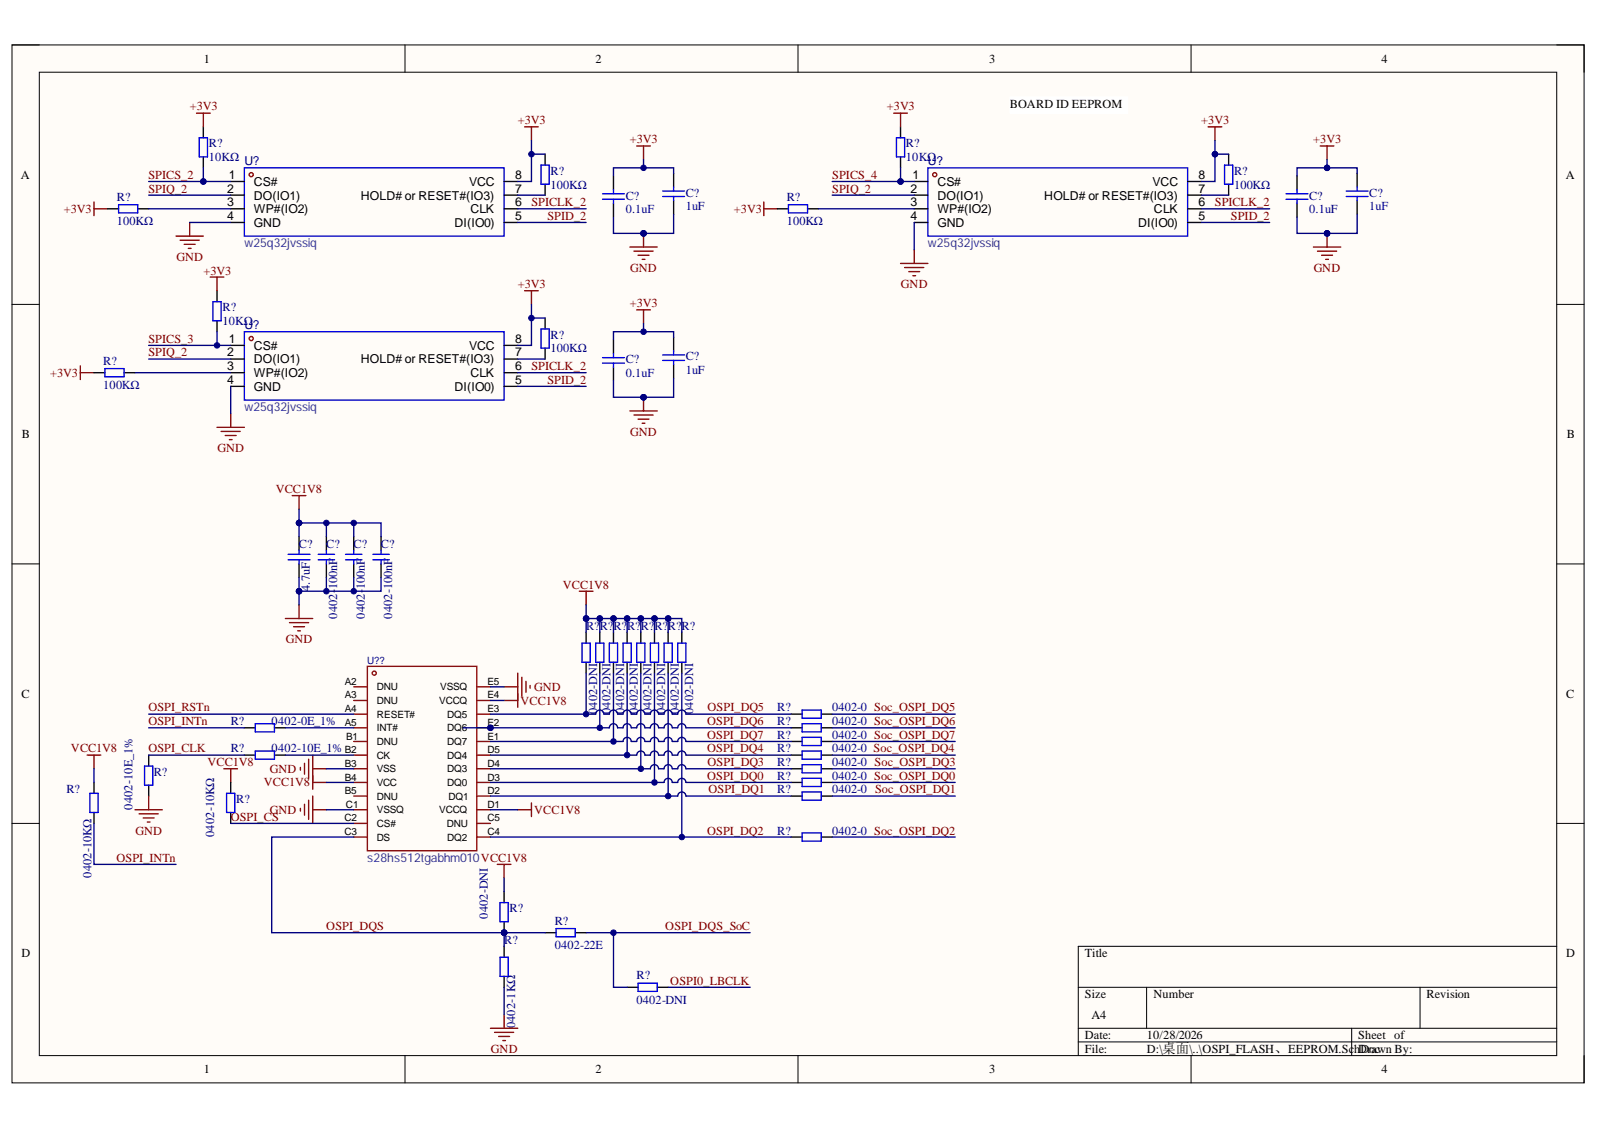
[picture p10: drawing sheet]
<svg xmlns="http://www.w3.org/2000/svg" width="297mm" height="210mm" viewBox="0 0 297 210" stroke-linecap="round" stroke-linejoin="round" font-family="sans-serif">
<defs><g id="words">
<g font-size="2.3">
<text x="37.9" y="11.7">1</text>
<text x="110.7" y="11.7">2</text>
<text x="183.9" y="11.7">3</text>
<text x="256.8" y="11.7">4</text>
<text x="187.7" y="20">BOARD ID EEPROM</text>
<text x="3.9" y="33.3">A</text>
<text x="42.2" y="35.8">2</text>
<text x="42.5" y="33.3">1</text>
<text x="47.2" y="34.6">CS#</text>
<text x="87.2" y="34.6">VCC</text>
<text x="95.7" y="35.8">7</text>
<text x="95.7" y="33.3">8</text>
<text x="169.2" y="35.8">2</text>
<text x="169.6" y="33.3">1</text>
<text x="174.2" y="34.6">CS#</text>
<text x="214.2" y="34.6">VCC</text>
<text x="222.8" y="35.8">7</text>
<text x="222.8" y="33.3">8</text>
<text x="291" y="33.3">A</text>
<text x="42.2" y="38.4">3</text>
<text x="42.2" y="40.9">4</text>
<text x="47.2" y="37.1">DO(IO1)</text>
<text x="47.2" y="39.6">WP#(IO2)</text>
<text x="67.1" y="37.1">HOLD# or RESET#(IO3)</text>
<text x="87.5" y="39.6">CLK</text>
<text x="95.7" y="40.9">5</text>
<text x="95.7" y="38.4">6</text>
<text x="169.2" y="38.4">3</text>
<text x="169.2" y="40.9">4</text>
<text x="174.2" y="37.1">DO(IO1)</text>
<text x="174.2" y="39.6">WP#(IO2)</text>
<text x="194.1" y="37.1">HOLD# or RESET#(IO3)</text>
<text x="214.5" y="39.6">CLK</text>
<text x="222.8" y="40.9">5</text>
<text x="222.8" y="38.4">6</text>
<text x="47.2" y="42.2">GND</text>
<text x="84.5" y="42.2">DI(IO0)</text>
<text x="174.2" y="42.2">GND</text>
<text x="211.5" y="42.2">DI(IO0)</text>
<text x="42.5" y="63.7">1</text>
<text x="47.2" y="65">CS#</text>
<text x="87.2" y="65">VCC</text>
<text x="95.7" y="63.7">8</text>
<text x="42.2" y="66.3">2</text>
<text x="42.2" y="68.8">3</text>
<text x="42.2" y="71.3">4</text>
<text x="47.2" y="67.5">DO(IO1)</text>
<text x="47.2" y="70.1">WP#(IO2)</text>
<text x="67.1" y="67.5">HOLD# or RESET#(IO3)</text>
<text x="87.5" y="70.1">CLK</text>
<text x="95.7" y="71.3">5</text>
<text x="95.7" y="68.8">6</text>
<text x="95.7" y="66.3">7</text>
<text x="47.2" y="72.6">GND</text>
<text x="84.5" y="72.6">DI(IO0)</text>
<text x="4.1" y="81.5">B</text>
<text x="291.2" y="81.5">B</text>
<text x="4" y="129.7">C</text>
<text x="291.1" y="129.7">C</text>
<text x="4" y="178">D</text>
<text x="201.6" y="178">Title</text>
<text x="291.1" y="178">D</text>
<text x="201.6" y="185.6">Size</text>
<text x="214.4" y="185.6">Number</text>
<text x="265.2" y="185.6">Revision</text>
<text x="202.9" y="189.4">A4</text>
<text x="201.6" y="193.2">Date:</text>
<text x="201.6" y="195.8">File:</text>
<text x="213.1" y="193.2">10/28/2026</text>
<text x="213.1" y="195.8">D:\桌面\..\OSPI_FLASH、EEPROM.SchDrawn By:</text>
<text x="252.5" y="193.2">Sheet of</text>
<text x="252.9" y="195.8">Doc</text>
<text x="37.9" y="199.6">1</text>
<text x="110.7" y="199.6">2</text>
<text x="183.9" y="199.6">3</text>
<text x="256.8" y="199.6">4</text>
</g>
<g font-size="2.3" fill="#800000">
<text x="35.3" y="20.5">+3V3</text>
<text x="96.3" y="23.1">+3V3</text>
<text x="164.9" y="20.5">+3V3</text>
<text x="223.3" y="23.1">+3V3</text>
<text x="117.1" y="26.6">+3V3</text>
<text x="244.1" y="26.6">+3V3</text>
<text x="27.6" y="33.3">SPICS_2</text>
<text x="27.6" y="35.8">SPIQ_2</text>
<text x="154.7" y="33.3">SPICS_4</text>
<text x="154.7" y="35.8">SPIQ_2</text>
<text x="11.8" y="39.6">+3V3</text>
<text x="98.8" y="38.4">SPICLK_2</text>
<text x="101.8" y="40.9">SPID_2</text>
<text x="136.4" y="39.6">+3V3</text>
<text x="225.8" y="38.4">SPICLK_2</text>
<text x="228.8" y="40.9">SPID_2</text>
<text x="32.8" y="48.5">GND</text>
<text x="37.8" y="51">+3V3</text>
<text x="96.3" y="53.6">+3V3</text>
<text x="117.1" y="50.5">GND</text>
<text x="167.5" y="53.6">GND</text>
<text x="244.2" y="50.5">GND</text>
<text x="117.1" y="57.1">+3V3</text>
<text x="27.6" y="63.7">SPICS_3</text>
<text x="9.3" y="70.1">+3V3</text>
<text x="27.6" y="66.3">SPIQ_2</text>
<text x="98.8" y="68.8">SPICLK_2</text>
<text x="101.8" y="71.3">SPID_2</text>
<text x="117.1" y="81">GND</text>
<text x="40.4" y="84">GND</text>
<text x="51.3" y="91.7">VCC1V8</text>
<text x="104.6" y="109.5">VCC1V8</text>
<text x="53.1" y="119.6">GND</text>
<text x="96.8" y="131">VCC1V8</text>
<text x="99.3" y="128.5">GND</text>
<text x="27.6" y="134.8">OSPI_INTn</text>
<text x="27.6" y="132.3">OSPI_RSTn</text>
<text x="131.4" y="134.8">OSPI_DQ6</text>
<text x="131.4" y="137.3">OSPI_DQ7</text>
<text x="131.5" y="132.3">OSPI_DQ5</text>
<text x="13.2" y="139.9">VCC1V8</text>
<text x="27.6" y="139.9">OSPI_CLK</text>
<text x="38.6" y="142.4">VCC1V8</text>
<text x="50.2" y="143.7">GND</text>
<text x="131.4" y="139.9">OSPI_DQ4</text>
<text x="131.5" y="142.4">OSPI_DQ3</text>
<text x="49.1" y="146.2">VCC1V8</text>
<text x="131.4" y="145">OSPI_DQ0</text>
<text x="131.7" y="147.5">OSPI_DQ1</text>
<text x="25.2" y="155.2">GND</text>
<text x="42.9" y="152.6">OSPI_CS</text>
<text x="50.2" y="151.4">GND</text>
<text x="99.3" y="151.4">VCC1V8</text>
<text x="131.4" y="155.2">OSPI_DQ2</text>
<text x="21.7" y="160.3">OSPI_INTn</text>
<text x="60.6" y="172.9">OSPI_DQS</text>
<text x="123.7" y="172.9">OSPI_DQS_SoC</text>
<text x="124.6" y="183.1">OSPI0_LBCLK</text>
<text x="91.3" y="195.8">GND</text>
</g>
<g font-size="2.3" fill="#000080">
<text x="38.8" y="27.4">R?</text>
<text x="168.4" y="27.4">R?</text>
<text x="38.8" y="30">10KΩ</text>
<text x="45.4" y="30.8">U?</text>
<text x="102.3" y="32.5">R?</text>
<text x="102.3" y="35.1">100KΩ</text>
<text x="168.4" y="30">10KΩ</text>
<text x="172.5" y="30.8">U?</text>
<text x="229.4" y="32.5">R?</text>
<text x="229.4" y="35.1">100KΩ</text>
<text x="21.7" y="37.4">R?</text>
<text x="21.7" y="41.9">100KΩ</text>
<text x="116.3" y="37.1">C?</text>
<text x="116.3" y="39.6">0.1uF</text>
<text x="127.5" y="36.6">C?</text>
<text x="127.5" y="39.1">1uF</text>
<text x="146.2" y="37.4">R?</text>
<text x="146.2" y="41.9">100KΩ</text>
<text x="243.3" y="37.1">C?</text>
<text x="243.3" y="39.6">0.1uF</text>
<text x="254.5" y="36.6">C?</text>
<text x="254.5" y="39.1">1uF</text>
<text x="41.4" y="57.9">R?</text>
<text x="41.4" y="60.4">10KΩ</text>
<text x="45.4" y="61.2">U?</text>
<text x="102.3" y="63">R?</text>
<text x="102.3" y="65.5">100KΩ</text>
<text x="19.2" y="67.8">R?</text>
<text x="116.3" y="67.5">C?</text>
<text x="116.3" y="70.1">0.1uF</text>
<text x="127.5" y="67">C?</text>
<text x="127.5" y="69.6">1uF</text>
<text x="19.2" y="72.3">100KΩ</text>
<text x="55.6" y="101.8">C?</text>
<text x="60.6" y="101.8">C?</text>
<text x="65.7" y="101.8">C?</text>
<text x="70.8" y="101.8">C?</text>
<text x="57.6" y="109.9" transform="rotate(-90 57.6 109.9)">4.7uF</text>
<text x="62.7" y="109.5" transform="rotate(-90 62.7 109.5)">100nF</text>
<text x="67.8" y="109.5" transform="rotate(-90 67.8 109.5)">100nF</text>
<text x="62.7" y="115" transform="rotate(-90 62.7 115)">0402-</text>
<text x="67.8" y="115" transform="rotate(-90 67.8 115)">0402-</text>
<text x="72.9" y="115" transform="rotate(-90 72.9 115)">0402-100nF</text>
<text x="108.9" y="117.1">R?R?R?R?R?R?R?R?</text>
<text x="42.9" y="134.8">R?</text>
<text x="50.5" y="134.8">0402-0E_1%</text>
<text x="111" y="132.8" transform="rotate(-90 111 132.8)">0402-DNI</text>
<text x="113.5" y="132.8" transform="rotate(-90 113.5 132.8)">0402-DNI</text>
<text x="116" y="132.8" transform="rotate(-90 116 132.8)">0402-DNI</text>
<text x="118.6" y="132.8" transform="rotate(-90 118.6 132.8)">0402-DNI</text>
<text x="121.1" y="132.8" transform="rotate(-90 121.1 132.8)">0402-DNI</text>
<text x="123.7" y="132.8" transform="rotate(-90 123.7 132.8)">0402-DNI</text>
<text x="126.2" y="132.8" transform="rotate(-90 126.2 132.8)">0402-DNI</text>
<text x="128.8" y="132.8" transform="rotate(-90 128.8 132.8)">0402-DNI</text>
<text x="144.5" y="132.3">R?</text>
<text x="144.5" y="134.8">R?</text>
<text x="144.5" y="137.3">R?</text>
<text x="154.7" y="132.3">0402-0 Soc_OSPI_DQ5</text>
<text x="154.7" y="134.8">0402-0 Soc_OSPI_DQ6</text>
<text x="154.7" y="137.3">0402-0 Soc_OSPI_DQ7</text>
<text x="42.9" y="139.9">R?</text>
<text x="50.5" y="139.9">0402-10E_1%</text>
<text x="144.5" y="139.9">R?</text>
<text x="144.5" y="142.4">R?</text>
<text x="154.7" y="139.9">0402-0 Soc_OSPI_DQ4</text>
<text x="154.7" y="142.4">0402-0 Soc_OSPI_DQ3</text>
<text x="12.3" y="147.5">R?</text>
<text x="28.6" y="144.2">R?</text>
<text x="43.9" y="149.3">R?</text>
<text x="144.5" y="145">R?</text>
<text x="144.5" y="147.5">R?</text>
<text x="154.7" y="145">0402-0 Soc_OSPI_DQ0</text>
<text x="154.7" y="147.5">0402-0 Soc_OSPI_DQ1</text>
<text x="24.6" y="150.5" transform="rotate(-90 24.6 150.5)">0402-10E_1%</text>
<text x="39.8" y="155.6" transform="rotate(-90 39.8 155.6)">0402-10KΩ</text>
<text x="144.5" y="155.2">R?</text>
<text x="154.7" y="155.2">0402-0 Soc_OSPI_DQ2</text>
<text x="17" y="163.2" transform="rotate(-90 17 163.2)">0402-10KΩ</text>
<text x="90.7" y="170.8" transform="rotate(-90 90.7 170.8)">0402-DNI</text>
<text x="94.7" y="169.6">R?</text>
<text x="103.1" y="171.9">R?</text>
<text x="93.7" y="175.5">R?</text>
<text x="103.1" y="176.5">0402-22E</text>
<text x="118.3" y="182.1">R?</text>
<text x="95.7" y="191.2" transform="rotate(-90 95.7 191.2)">0402-1KΩ</text>
<text x="118.3" y="186.6">0402-DNI</text>
</g>
<g font-size="2.3" fill="#1c4587">
<text x="45.4" y="46">w25q32jvssiq</text>
<text x="172.5" y="46">w25q32jvssiq</text>
<text x="45.4" y="76.5">w25q32jvssiq</text>
<text x="68.3" y="160.3">s28hs512tgabhm010VCC1V8</text>
</g>
<text font-size="1.9" fill="#000080" x="68.3" y="123.5">U??</text>
<g font-size="1.9">
<text x="64.1" y="129.8">A3</text>
<text x="64.1" y="127.3">A2</text>
<text x="70" y="130.9">DNU</text>
<text x="70" y="128.3">DNU</text>
<text x="81.6" y="130.9">VCCQ</text>
<text x="81.8" y="128.3">VSSQ</text>
<text x="90.6" y="127.3">E5</text>
<text x="90.6" y="129.8">E4</text>
<text x="64.1" y="135">A5</text>
<text x="64.1" y="132.4">A4</text>
<text x="64.4" y="137.5">B1</text>
<text x="70" y="136">INT#</text>
<text x="70" y="133.5">RESET#</text>
<text x="83.1" y="133.5">DQ5</text>
<text x="83.1" y="136">DQ6</text>
<text x="90.6" y="132.4">E3</text>
<text x="90.6" y="135">E2</text>
<text x="90.6" y="137.5">E1</text>
<text x="64.1" y="142.6">B3</text>
<text x="64.1" y="140.1">B2</text>
<text x="70" y="143.6">VSS</text>
<text x="70" y="141.1">CK</text>
<text x="70" y="138.5">DNU</text>
<text x="83.1" y="138.5">DQ7</text>
<text x="83.1" y="141.1">DQ4</text>
<text x="83.1" y="143.6">DQ3</text>
<text x="90.6" y="140.1">D5</text>
<text x="90.6" y="142.6">D4</text>
<text x="64.1" y="147.7">B5</text>
<text x="64.1" y="145.1">B4</text>
<text x="70" y="148.7">DNU</text>
<text x="70" y="146.1">VCC</text>
<text x="83.1" y="146.1">DQ0</text>
<text x="83.4" y="148.7">DQ1</text>
<text x="90.6" y="145.1">D3</text>
<text x="90.6" y="147.7">D2</text>
<text x="64" y="155.3">C3</text>
<text x="64" y="152.7">C2</text>
<text x="64.3" y="150.2">C1</text>
<text x="70" y="153.7">CS#</text>
<text x="70" y="151.2">VSSQ</text>
<text x="81.6" y="151.2">VCCQ</text>
<text x="83.1" y="153.7">DNU</text>
<text x="90.6" y="150.2">D1</text>
<text x="90.6" y="152.7">C5</text>
<text x="90.6" y="155.3">C4</text>
<text x="70" y="156.3">DS</text>
<text x="83.1" y="156.3">DQ2</text>
</g>
</g></defs>
<path d="M2.2 8.4h292.3v192.9h-292.3z" fill-rule="evenodd" fill="#fffcf8"/>
<path d="M2.2 8.4h292.3v192.9h-292.3z" fill="none" stroke="#000" stroke-width=".19"/>
<path d="M7.3 13.4h282.1v182.9h-282.1z" fill-rule="evenodd" fill="#fffcf8"/>
<g fill="none" stroke="#000" stroke-width=".19">
<path d="M2.2 8.3h5.1M7.3 13.4h282.1v182.9h-282.1zM75.3 8.3v5.1M148.3 8.3v5.1M221.4 8.4v5M289.4 8.4h5.1v5M2.2 56.6h5.1M289.4 56.6h5.1M2.2 104.8h5.1M289.4 104.8h5.1M2.2 153.1h5.1M289.4 153.1h5.1"/>
<path d="M289.4 175.9h-89v20.4M75.3 196.3v5M148.3 196.3v5M200.4 183.6h89M200.4 191.2h89M200.4 193.7h89M213.1 183.6v7.6M221.4 196.3v5M251.3 191.2v5.1M264 183.6v7.6M294.5 196.3v5"/>
</g>
<path d="M22 38.1h3.6v1.5h-3.6zM45.4 31.2h48.3v12.7h-48.3zM123.2 35.5h4M123.2 36.5h4M125.2 34.8v.7M125.2 36.5v.8" fill="none" stroke="#00f" stroke-width=".25"/>
<circle cx="46.7" cy="32.5" r=".38" fill="none" stroke="#a00000" stroke-width=".25"/>
<path d="M20 38.8h2M25.6 38.8h2M42.9 33.7h2.5M42.9 36.3h2.5M42.9 38.8h2.5M93.7 33.7h2.5M93.7 36.3h2.5M93.7 38.8h2.5M125.2 32.2v2.6M125.2 37.3v2.5M42.9 41.4h2.5M93.7 41.4h2.5" fill="none" stroke="#000" stroke-width=".25"/>
<g fill="none" stroke="#800000" stroke-width=".25">
<path d="M17.5 37.6v2.5M17.5 38.8h2.5M118.4 27.1h2.5M119.6 27.1v2.6M32.7 43.9h5.1M33.5 44.7h3.5M34.2 45.4h2.1M35 46.2h.5M35.3 41.4v2.5M117.1 45.9h5.1M117.8 46.7h3.6M118.6 47.5h2"/>
<path d="M119.4 48.2h.5M119.6 43.4v2.5"/>
</g>
<circle cx="119.6" cy="43.4" r=".51" fill="#000080"/>
<circle cx="119.6" cy="43.4" r=".51" fill="none" stroke="#000080" stroke-width=".19"/>
<g fill="none" stroke="#000" stroke-width=".25">
<path d="M101.3 28.7v2M101.3 34.2v2.1M114 32.7v2.6M114 37.8v2.5M17.5 69.3h2M23.1 69.3h2M42.9 64.2h2.5M42.9 66.8h2.5M42.9 69.3h2.5M42.9 71.8h2.5M93.7 64.2h2.5M93.7 66.8h2.5"/>
<path d="M93.7 69.3h2.5M93.7 71.8h2.5M125.2 62.7v2.5M125.2 67.8v2.5"/>
</g>
<path d="M100.6 30.7h1.5v3.5h-1.5zM112 36h4.1M112 37h4.1M114 35.3v.7M114 37v.8M19.5 68.5h3.6v1.6h-3.6zM45.4 61.7h48.3v12.7h-48.3zM123.2 66h4M123.2 67h4M125.2 65.2v.8M125.2 67v.8" fill="none" stroke="#00f" stroke-width=".25"/>
<g fill="none" stroke="#800000" stroke-width=".25">
<path d="M97.5 23.6h2.6M98.8 23.6v2.5M118.4 57.6h2.5M119.6 57.6v2.6M14.9 68v2.6M14.9 69.3h2.6M40.3 79.4h5.1M42.9 76.9v2.5M117.1 76.4h5.1M117.8 77.2h3.6M118.6 77.9h2M119.4 78.7h.5"/>
<path d="M119.6 73.9v2.5M41.1 80.2h3.6M41.9 81h2M42.6 81.7h.5"/>
</g>
<circle cx="46.7" cy="62.9" r=".38" fill="none" stroke="#a00000" stroke-width=".25"/>
<circle cx="119.6" cy="73.9" r=".51" fill="#000080"/>
<circle cx="119.6" cy="73.9" r=".51" fill="none" stroke="#000080" stroke-width=".19"/>
<path d="M37.8 23.6v2M37.8 29.2v2M40.3 54.1v2M40.3 59.6v2.1M101.3 59.1v2.1M101.3 64.7v2.1M114 63.2v2.5M114 68.3v2.5" fill="none" stroke="#000" stroke-width=".25"/>
<path d="M37 25.6h1.6v3.6h-1.6zM39.6 56.1h1.5v3.5h-1.5zM100.6 61.2h1.5v3.5h-1.5zM112 66.5h4.1M112 67.5h4.1M114 65.7v.8M114 67.5v.8" fill="none" stroke="#00f" stroke-width=".25"/>
<path d="M36.5 21h2.6M37.8 21v2.6M39.1 51.5h2.5M40.3 51.5v2.6M97.5 54.1h2.6M98.8 54.1v2.5" fill="none" stroke="#800000" stroke-width=".25"/>
<circle cx="91.2" cy="135.3" r=".51" fill="#000080"/>
<circle cx="91.2" cy="135.3" r=".51" fill="none" stroke="#000080" stroke-width=".19"/>
<path d="M88.6 127.7h2.6M88.6 130.2h2.6M88.6 132.8h2.6M88.6 135.3h2.6" fill="none" stroke="#800" stroke-width=".25"/>
<circle cx="91.2" cy="135.3" r=".51" fill="#000080"/>
<circle cx="91.2" cy="135.3" r=".51" fill="none" stroke="#000080" stroke-width=".19"/>
<g fill="none" stroke="#800" stroke-width=".25">
<path d="M65.8 137.9h2.5M65.8 135.3h2.5M65.8 132.8h2.5M65.8 130.2h2.5M65.8 127.7h2.5M88.6 137.9h2.6M65.8 140.4h2.5M65.8 142.9h2.5M65.8 145.5h2.5M65.8 148h2.5M65.8 150.5h2.5M65.8 153.1h2.5"/>
<path d="M65.8 155.6h2.5M88.6 140.4h2.6M88.6 142.9h2.6M88.6 145.5h2.6M88.6 148h2.6M88.6 150.5h2.6M88.6 153.1h2.6M88.6 155.6h2.6"/>
</g>
<g fill="none" stroke="#a00000" stroke-width=".25">
<path d="M68.3 123.9h20.3v34.3h-20.3z"/>
<circle cx="69.6" cy="125.2" r=".38"/>
</g>
<g fill="none" stroke="#800000" stroke-width=".25">
<path d="M93.7 130.2h2.5M93.7 127.7h2.5M96.2 125.2v6.3M97 125.9v3.6M97.8 126.7v2M98.5 127.4v.5M16.2 140.4h2.5M17.5 140.4v2.5M25.1 150.5h5.1M25.9 151.3h3.5M26.6 152.1h2.1M27.4 152.8h.5"/>
<path d="M27.6 148v2.5M41.6 142.9h2.6M42.9 142.9v2.6M55.8 142.7v.5M55.8 150.3v.5M56.6 141.9v2M56.6 149.5v2.1M57.4 141.1v3.6M57.4 148.8v3.5M58.1 142.9h2.6M58.1 150.5h2.6M58.1 140.4v6.3"/>
<path d="M58.1 148v5.1M58.1 145.5h2.6M96.2 150.5h2.6M98.8 149.3v2.5"/>
</g>
<g fill="none" stroke="#000" stroke-width=".25">
<path d="M108.9 117.5v2.1M111.5 117.5v2.1M114 117.5v2.1M116.6 117.5v2.1M119.1 117.5v2.1M121.7 117.5v2.1M124.2 117.5v2.1M126.7 117.5v2.1M45.4 135.3h2.1M51 135.3h2M108.9 123.1v2.1M111.5 123.1v2.1"/>
<path d="M114 123.1v2.1M116.6 123.1v2.1M119.1 123.1v2.1M121.7 123.1v2.1M124.2 123.1v2.1M126.7 123.1v2.1M17.5 145.5v2M17.5 151.1v2M27.6 140.4v2M27.6 146v2M42.9 145.5v2M42.9 151.1v2"/>
<path d="M45.4 140.4h2.1M51 140.4h2"/>
</g>
<g fill="none" stroke="#00f" stroke-width=".25">
<path d="M108.2 119.6h1.5v3.5h-1.5zM110.7 119.6h1.6v3.5h-1.6zM113.3 119.6h1.5v3.5h-1.5zM115.8 119.6h1.5v3.5h-1.5zM118.4 119.6h1.5v3.5h-1.5zM120.9 119.6h1.5v3.5h-1.5zM123.4 119.6h1.6v3.5h-1.6zM126 119.6h1.5v3.5h-1.5zM47.5 139.6h3.5v1.5h-3.5zM47.5 134.6h3.5v1.5h-3.5zM16.7 147.5h1.5v3.6h-1.5zM26.9 142.4h1.5v3.6h-1.5z"/>
<path d="M42.1 147.5h1.5v3.6h-1.5z"/>
</g>
<circle cx="93.7" cy="173.4" r=".51" fill="#000080"/>
<circle cx="93.7" cy="173.4" r=".51" fill="none" stroke="#000080" stroke-width=".19"/>
<path d="M93.7 165.8v2M93.7 171.4v2" fill="none" stroke="#000" stroke-width=".25"/>
<circle cx="93.7" cy="173.4" r=".51" fill="#000080"/>
<circle cx="93.7" cy="173.4" r=".51" fill="none" stroke="#000080" stroke-width=".19"/>
<g fill="none" stroke="#00f" stroke-width=".25">
<path d="M53.6 103.1h4M53.6 104.1h4M55.6 102.3v.8M55.6 104.1v.7M59.1 103.1h3.1M59.1 104.1h3.1M60.7 102.3v.8M60.7 104.1v.7M64.2 103.1h3.1M64.2 104.1h3.1M65.8 102.3v.8M65.8 104.1v.7"/>
<path d="M69.3 103.1h3.1M69.3 104.1h3.1M70.8 102.3v.8M70.8 104.1v.7M149.1 132h3.6v1.5h-3.6zM149.1 134.6h3.6v1.5h-3.6zM149.1 137.1h3.6v1.5h-3.6zM149.1 139.6h3.6v1.5h-3.6zM149.1 142.2h3.6v1.5h-3.6zM149.1 144.7h3.6v1.5h-3.6zM149.1 147.2h3.6v1.6h-3.6zM149.1 154.9h3.6v1.5h-3.6z"/>
<path d="M92.9 167.8h1.6v3.6h-1.6zM92.9 178h1.6v3.5h-1.6zM103.4 172.6h3.5v1.6h-3.5zM118.6 182.8h3.6v1.5h-3.6z"/>
</g>
<g fill="none" stroke="#800000" stroke-width=".25">
<path d="M54.3 92.1h2.6M55.6 92.1v2.6M53 115h5.1M53.8 115.8h3.6M54.6 116.5h2M55.3 117.3h.5M55.6 112.5v2.5M107.7 109.9h2.5M108.9 109.9v2.6M92.4 160.7h2.6M93.7 160.7v2.5M91.2 191.2h5"/>
<path d="M91.9 191.9h3.6M92.7 192.7h2M93.5 193.5h.5M93.7 188.6v2.6"/>
</g>
<g fill="none" stroke="#000" stroke-width=".25">
<path d="M55.6 99.8v2.5M60.7 99.8v2.5M65.8 99.8v2.5M70.8 99.8v2.5M55.6 104.8v2.6M60.7 104.8v2.6M65.8 104.8v2.6M70.8 104.8v2.6M147.1 132.8h2M147.1 135.3h2M147.1 137.9h2M152.7 132.8h2"/>
<path d="M152.7 135.3h2M152.7 137.9h2M147.1 140.4h2M147.1 142.9h2M147.1 145.5h2M147.1 148h2M147.1 155.6h2M152.7 140.4h2M152.7 142.9h2M152.7 145.5h2M152.7 148h2M152.7 155.6h2"/>
<path d="M93.7 175.9v2.1M101.3 173.4h2.1M106.9 173.4h2.1M93.7 181.5v2.1M116.6 183.6h2M122.2 183.6h2"/>
</g>
<path d="M27.6 36.3h15.3M27.6 38.8h15.3M96.2 38.8h12.7M35.3 41.4h7.6M96.2 41.4h12.7M114 40.3v3.1h5.6" fill="none" stroke="#000080" stroke-width=".25"/>
<circle cx="119.6" cy="43.4" r=".51" fill="#000080"/>
<circle cx="119.6" cy="43.4" r=".51" fill="none" stroke="#000080" stroke-width=".19"/>
<path d="M125.2 39.8v3.6h-5.6" fill="none" stroke="#000080" stroke-width=".25"/>
<circle cx="119.6" cy="43.4" r=".51" fill="#000080"/>
<circle cx="119.6" cy="43.4" r=".51" fill="none" stroke="#000080" stroke-width=".19"/>
<path d="M119.6 29.7v1.5" fill="none" stroke="#000080" stroke-width=".25"/>
<circle cx="119.6" cy="31.2" r=".51" fill="#000080"/>
<circle cx="119.6" cy="31.2" r=".51" fill="none" stroke="#000080" stroke-width=".19"/>
<path d="M98.8 28.7h2.5" fill="none" stroke="#000080" stroke-width=".25"/>
<circle cx="98.8" cy="28.7" r=".51" fill="#000080"/>
<circle cx="98.8" cy="28.7" r=".51" fill="none" stroke="#000080" stroke-width=".19"/>
<path d="M96.2 36.3h5.1M25.1 69.3h17.8M27.6 66.8h15.3M42.9 71.8v5.1M96.2 69.3h12.7M96.2 71.8h12.7M114 70.8v3.1h5.6" fill="none" stroke="#000080" stroke-width=".25"/>
<circle cx="119.6" cy="73.9" r=".51" fill="#000080"/>
<circle cx="119.6" cy="73.9" r=".51" fill="none" stroke="#000080" stroke-width=".19"/>
<path d="M125.2 70.3v3.6h-5.6" fill="none" stroke="#000080" stroke-width=".25"/>
<circle cx="119.6" cy="73.9" r=".51" fill="#000080"/>
<circle cx="119.6" cy="73.9" r=".51" fill="none" stroke="#000080" stroke-width=".19"/>
<path d="M119.6 60.2v1.5" fill="none" stroke="#000080" stroke-width=".25"/>
<circle cx="119.6" cy="61.7" r=".51" fill="#000080"/>
<circle cx="119.6" cy="61.7" r=".51" fill="none" stroke="#000080" stroke-width=".19"/>
<path d="M98.8 59.1h2.5" fill="none" stroke="#000080" stroke-width=".25"/>
<circle cx="98.8" cy="59.1" r=".51" fill="#000080"/>
<circle cx="98.8" cy="59.1" r=".51" fill="none" stroke="#000080" stroke-width=".19"/>
<path d="M37.8 33.7h5.1M96.2 66.8h5.1" fill="none" stroke="#000080" stroke-width=".25"/>
<circle cx="37.8" cy="33.7" r=".51" fill="#000080"/>
<circle cx="37.8" cy="33.7" r=".51" fill="none" stroke="#000080" stroke-width=".19"/>
<path d="M40.3 61.7v2.5" fill="none" stroke="#000080" stroke-width=".25"/>
<circle cx="40.3" cy="64.2" r=".51" fill="#000080"/>
<circle cx="40.3" cy="64.2" r=".51" fill="none" stroke="#000080" stroke-width=".19"/>
<path d="M37.8 31.2v2.5h-10.2" fill="none" stroke="#000080" stroke-width=".25"/>
<circle cx="37.8" cy="33.7" r=".51" fill="#000080"/>
<circle cx="37.8" cy="33.7" r=".51" fill="none" stroke="#000080" stroke-width=".19"/>
<g fill="none" stroke="#000080" stroke-width=".25">
<path d="M27.6 135.3h17.8M27.6 132.8h38.2M53 135.3h12.8M91.2 130.2h2.5M91.2 127.7h2.5M108.9 125.2v7.6M17.5 153.1v7.6h15.2M17.5 142.9v2.6M27.6 140.4h17.8M42.9 153.1h22.9M53 140.4h12.8M60.7 145.5h5.1"/>
<path d="M60.7 150.5h5.1M60.7 142.9h5.1M91.2 150.5h5"/>
</g>
<circle cx="108.9" cy="132.8" r=".51" fill="#000080"/>
<circle cx="108.9" cy="132.8" r=".51" fill="none" stroke="#000080" stroke-width=".19"/>
<path d="M114 125.2v12.7" fill="none" stroke="#000080" stroke-width=".25"/>
<circle cx="114" cy="137.9" r=".51" fill="#000080"/>
<circle cx="114" cy="137.9" r=".51" fill="none" stroke="#000080" stroke-width=".19"/>
<path d="M116.6 125.2v15.2" fill="none" stroke="#000080" stroke-width=".25"/>
<circle cx="116.6" cy="140.4" r=".51" fill="#000080"/>
<circle cx="116.6" cy="140.4" r=".51" fill="none" stroke="#000080" stroke-width=".19"/>
<path d="M119.1 125.2v17.7" fill="none" stroke="#000080" stroke-width=".25"/>
<circle cx="119.1" cy="142.9" r=".51" fill="#000080"/>
<circle cx="119.1" cy="142.9" r=".51" fill="none" stroke="#000080" stroke-width=".19"/>
<path d="M121.7 125.2v20.3" fill="none" stroke="#000080" stroke-width=".25"/>
<circle cx="121.7" cy="145.5" r=".51" fill="#000080"/>
<circle cx="121.7" cy="145.5" r=".51" fill="none" stroke="#000080" stroke-width=".19"/>
<path d="M124.2 125.2v22.8" fill="none" stroke="#000080" stroke-width=".25"/>
<circle cx="124.2" cy="148" r=".51" fill="#000080"/>
<circle cx="124.2" cy="148" r=".51" fill="none" stroke="#000080" stroke-width=".19"/>
<path d="M126.7 125.2v30.4" fill="none" stroke="#000080" stroke-width=".25"/>
<circle cx="126.7" cy="155.6" r=".51" fill="#000080"/>
<circle cx="126.7" cy="155.6" r=".51" fill="none" stroke="#000080" stroke-width=".19"/>
<path d="M65.8 155.6h-15.3v17.8h43.2" fill="none" stroke="#000080" stroke-width=".25"/>
<circle cx="93.7" cy="173.4" r=".51" fill="#000080"/>
<circle cx="93.7" cy="173.4" r=".51" fill="none" stroke="#000080" stroke-width=".19"/>
<path d="M93.7 163.2v2.6M93.7 173.4h7.6" fill="none" stroke="#000080" stroke-width=".25"/>
<circle cx="93.7" cy="173.4" r=".51" fill="#000080"/>
<circle cx="93.7" cy="173.4" r=".51" fill="none" stroke="#000080" stroke-width=".19"/>
<path d="M93.7 173.4v2.5" fill="none" stroke="#000080" stroke-width=".25"/>
<circle cx="93.7" cy="173.4" r=".51" fill="#000080"/>
<circle cx="93.7" cy="173.4" r=".51" fill="none" stroke="#000080" stroke-width=".19"/>
<path d="M114 173.4v10.2h2.6M93.7 183.6v5" fill="none" stroke="#000080" stroke-width=".25"/>
<circle cx="114" cy="173.4" r=".51" fill="#000080"/>
<circle cx="114" cy="173.4" r=".51" fill="none" stroke="#000080" stroke-width=".19"/>
<path d="M111.5 125.2v10.1M154.7 132.8h22.9M154.7 135.3h22.9M124.2 183.6h15.2" fill="none" stroke="#000080" stroke-width=".25"/>
<circle cx="111.5" cy="135.3" r=".51" fill="#000080"/>
<circle cx="111.5" cy="135.3" r=".51" fill="none" stroke="#000080" stroke-width=".19"/>
<path d="M108.9 112.5v2.5M154.7 137.9h22.9M154.7 140.4h22.9M154.7 142.9h22.9M154.7 145.5h22.9M154.7 148h22.9M154.7 155.6h22.9" fill="none" stroke="#000080" stroke-width=".25"/>
<circle cx="108.9" cy="115" r=".51" fill="#000080"/>
<circle cx="108.9" cy="115" r=".51" fill="none" stroke="#000080" stroke-width=".19"/>
<path d="M108.9 115v2.5" fill="none" stroke="#000080" stroke-width=".25"/>
<circle cx="108.9" cy="115" r=".51" fill="#000080"/>
<circle cx="108.9" cy="115" r=".51" fill="none" stroke="#000080" stroke-width=".19"/>
<path d="M111.5 115v2.5" fill="none" stroke="#000080" stroke-width=".25"/>
<circle cx="111.5" cy="115" r=".51" fill="#000080"/>
<circle cx="111.5" cy="115" r=".51" fill="none" stroke="#000080" stroke-width=".19"/>
<path d="M114 115v2.5" fill="none" stroke="#000080" stroke-width=".25"/>
<circle cx="114" cy="115" r=".51" fill="#000080"/>
<circle cx="114" cy="115" r=".51" fill="none" stroke="#000080" stroke-width=".19"/>
<path d="M116.6 115v2.5" fill="none" stroke="#000080" stroke-width=".25"/>
<circle cx="116.6" cy="115" r=".51" fill="#000080"/>
<circle cx="116.6" cy="115" r=".51" fill="none" stroke="#000080" stroke-width=".19"/>
<path d="M119.1 115v2.5" fill="none" stroke="#000080" stroke-width=".25"/>
<circle cx="119.1" cy="115" r=".51" fill="#000080"/>
<circle cx="119.1" cy="115" r=".51" fill="none" stroke="#000080" stroke-width=".19"/>
<path d="M121.7 115v2.5" fill="none" stroke="#000080" stroke-width=".25"/>
<circle cx="121.7" cy="115" r=".51" fill="#000080"/>
<circle cx="121.7" cy="115" r=".51" fill="none" stroke="#000080" stroke-width=".19"/>
<path d="M124.2 115v2.5" fill="none" stroke="#000080" stroke-width=".25"/>
<circle cx="124.2" cy="115" r=".51" fill="#000080"/>
<circle cx="124.2" cy="115" r=".51" fill="none" stroke="#000080" stroke-width=".19"/>
<path d="M55.6 94.7v2.5" fill="none" stroke="#000080" stroke-width=".25"/>
<circle cx="55.6" cy="97.2" r=".51" fill="#000080"/>
<circle cx="55.6" cy="97.2" r=".51" fill="none" stroke="#000080" stroke-width=".19"/>
<path d="M55.6 109.9v2.6" fill="none" stroke="#000080" stroke-width=".25"/>
<circle cx="55.6" cy="109.9" r=".51" fill="#000080"/>
<circle cx="55.6" cy="109.9" r=".51" fill="none" stroke="#000080" stroke-width=".19"/>
<path d="M55.6 97.2v2.6" fill="none" stroke="#000080" stroke-width=".25"/>
<circle cx="55.6" cy="97.2" r=".51" fill="#000080"/>
<circle cx="55.6" cy="97.2" r=".51" fill="none" stroke="#000080" stroke-width=".19"/>
<path d="M60.7 97.2v2.6" fill="none" stroke="#000080" stroke-width=".25"/>
<circle cx="60.7" cy="97.2" r=".51" fill="#000080"/>
<circle cx="60.7" cy="97.2" r=".51" fill="none" stroke="#000080" stroke-width=".19"/>
<path d="M65.8 97.2v2.6" fill="none" stroke="#000080" stroke-width=".25"/>
<circle cx="65.8" cy="97.2" r=".51" fill="#000080"/>
<circle cx="65.8" cy="97.2" r=".51" fill="none" stroke="#000080" stroke-width=".19"/>
<path d="M55.6 107.4v2.5" fill="none" stroke="#000080" stroke-width=".25"/>
<circle cx="55.6" cy="109.9" r=".51" fill="#000080"/>
<circle cx="55.6" cy="109.9" r=".51" fill="none" stroke="#000080" stroke-width=".19"/>
<path d="M60.7 107.4v2.5" fill="none" stroke="#000080" stroke-width=".25"/>
<circle cx="60.7" cy="109.9" r=".51" fill="#000080"/>
<circle cx="60.7" cy="109.9" r=".51" fill="none" stroke="#000080" stroke-width=".19"/>
<path d="M65.8 107.4v2.5" fill="none" stroke="#000080" stroke-width=".25"/>
<circle cx="65.8" cy="109.9" r=".51" fill="#000080"/>
<circle cx="65.8" cy="109.9" r=".51" fill="none" stroke="#000080" stroke-width=".19"/>
<path d="M108.9 115h17.8v2.5" fill="none" stroke="#000080" stroke-width=".25"/>
<circle cx="124.2" cy="115" r=".51" fill="#000080"/>
<circle cx="124.2" cy="115" r=".51" fill="none" stroke="#000080" stroke-width=".19"/>
<circle cx="121.7" cy="115" r=".51" fill="#000080"/>
<circle cx="121.7" cy="115" r=".51" fill="none" stroke="#000080" stroke-width=".19"/>
<circle cx="119.1" cy="115" r=".51" fill="#000080"/>
<circle cx="119.1" cy="115" r=".51" fill="none" stroke="#000080" stroke-width=".19"/>
<circle cx="116.6" cy="115" r=".51" fill="#000080"/>
<circle cx="116.6" cy="115" r=".51" fill="none" stroke="#000080" stroke-width=".19"/>
<circle cx="114" cy="115" r=".51" fill="#000080"/>
<circle cx="114" cy="115" r=".51" fill="none" stroke="#000080" stroke-width=".19"/>
<circle cx="111.5" cy="115" r=".51" fill="#000080"/>
<circle cx="111.5" cy="115" r=".51" fill="none" stroke="#000080" stroke-width=".19"/>
<circle cx="108.9" cy="115" r=".51" fill="#000080"/>
<circle cx="108.9" cy="115" r=".51" fill="none" stroke="#000080" stroke-width=".19"/>
<path d="M27.6 64.2h15.3M70.8 107.4v2.5h-15.2" fill="none" stroke="#000080" stroke-width=".25"/>
<circle cx="55.6" cy="109.9" r=".51" fill="#000080"/>
<circle cx="55.6" cy="109.9" r=".51" fill="none" stroke="#000080" stroke-width=".19"/>
<path d="M55.6 97.2h15.2v2.6" fill="none" stroke="#000080" stroke-width=".25"/>
<circle cx="55.6" cy="97.2" r=".51" fill="#000080"/>
<circle cx="55.6" cy="97.2" r=".51" fill="none" stroke="#000080" stroke-width=".19"/>
<g fill="none" stroke="#000080" stroke-width=".25">
<path d="M98.8 26.1v7.6h-2.6M125.2 32.2v-1h-11.2v1.5M98.8 56.6v7.6h-2.6M125.2 62.7v-1h-11.2v1.5M86.1 135.3h27.2a.76 .76 0 0 1 .7-.7 .76 .76 0 0 1 .8 .7h1a.76 .76 0 0 1 .8-.7 .76 .76 0 0 1 .7 .7h1.1a.76 .76 0 0 1 .7-.7 .76 .76 0 0 1 .8 .7h1a.76 .76 0 0 1 .8-.7 .76 .76 0 0 1 .7 .7h1a.76 .76 0 0 1 .8-.7 .76 .76 0 0 1 .8 .7h1a.76 .76 0 0 1 .7-.7 .76 .76 0 0 1 .8 .7h19.6M91.2 137.9h24.6a.76 .76 0 0 1 .8-.8 .76 .76 0 0 1 .7 .8h1.1a.76 .76 0 0 1 .7-.8 .76 .76 0 0 1 .8 .8h1a.76 .76 0 0 1 .8-.8 .76 .76 0 0 1 .7 .8h1a.76 .76 0 0 1 .8-.8 .76 .76 0 0 1 .8 .8h1a.76 .76 0 0 1 .7-.8 .76 .76 0 0 1 .8 .8h19.6M91.2 132.8h19.5a.76 .76 0 0 1 .8-.8 .76 .76 0 0 1 .8 .8h1a.76 .76 0 0 1 .7-.8 .76 .76 0 0 1 .8 .8h1a.76 .76 0 0 1 .8-.8 .76 .76 0 0 1 .7 .8h1.1a.76 .76 0 0 1 .7-.8 .76 .76 0 0 1 .8 .8h1a.76 .76 0 0 1 .8-.8 .76 .76 0 0 1 .7 .8h1a.76 .76 0 0 1 .8-.8 .76 .76 0 0 1 .8 .8h1a.76 .76 0 0 1 .7-.8 .76 .76 0 0 1 .8 .8h19.6M91.2 148h34.8a.76 .76 0 0 1 .7-.8 .76 .76 0 0 1 .8 .8h19.6M91.2 145.5h32.2a.76 .76 0 0 1 .8-.8 .76 .76 0 0 1 .8 .8h1a.76 .76 0 0 1 .7-.8 .76 .76 0 0 1 .8 .8h19.6M91.2 142.9h29.7a.76 .76 0 0 1 .8-.7 .76 .76 0 0 1 .7 .7h1a.76 .76 0 0 1 .8-.7 .76 .76 0 0 1 .8 .7h1a.76 .76 0 0 1 .7-.7 .76 .76 0 0 1 .8 .7h19.6M91.2 140.4h27.2a.76 .76 0 0 1 .7-.8 .76 .76 0 0 1 .8 .8h1a.76 .76 0 0 1 .8-.8 .76 .76 0 0 1 .7 .8h1a.76 .76 0 0 1 .8-.8 .76 .76 0 0 1 .8 .8h1a.76 .76 0 0 1 .7-.8 .76 .76 0 0 1 .8 .8h19.6M91.2 155.6h55.9"/>
<path d="M109 173.4h30.4"/>
</g>
<path d="M146.6 38.1h3.5v1.5h-3.5zM172.5 31.2h48.3v12.7h-48.3zM250.2 35.5h4.1M250.2 36.5h4.1M252.3 34.8v.7M252.3 36.5v.8" fill="none" stroke="#00f" stroke-width=".25"/>
<circle cx="173.7" cy="32.5" r=".38" fill="none" stroke="#a00000" stroke-width=".25"/>
<path d="M144.5 38.8h2.1M150.1 38.8h2M169.9 33.7h2.6M169.9 36.3h2.6M169.9 38.8h2.6M220.8 33.7h2.5M220.8 36.3h2.5M220.8 38.8h2.5M252.3 32.2v2.6M252.3 37.3v2.5M169.9 41.4h2.6M220.8 41.4h2.5" fill="none" stroke="#000" stroke-width=".25"/>
<g fill="none" stroke="#800000" stroke-width=".25">
<path d="M142 37.6v2.5M142 38.8h2.5M245.4 27.1h2.5M246.7 27.1v2.6M167.4 49h5.1M168.2 49.7h3.5M168.9 50.5h2.1M169.7 51.3h.5M169.9 46.4v2.6M244.1 45.9h5.1M244.9 46.7h3.6M245.7 47.5h2"/>
<path d="M246.4 48.2h.5M246.7 43.4v2.5"/>
</g>
<circle cx="246.7" cy="43.4" r=".51" fill="#000080"/>
<circle cx="246.7" cy="43.4" r=".51" fill="none" stroke="#000080" stroke-width=".19"/>
<path d="M167.4 23.6v2M167.4 29.2v2M228.4 28.7v2M228.4 34.2v2.1M241.1 32.7v2.6M241.1 37.8v2.5" fill="none" stroke="#000" stroke-width=".25"/>
<path d="M166.6 25.6h1.6v3.6h-1.6zM227.6 30.7h1.5v3.5h-1.5zM239.1 36h4M239.1 37h4M241.1 35.3v.7M241.1 37v.8" fill="none" stroke="#00f" stroke-width=".25"/>
<path d="M166.1 21h2.6M167.4 21v2.6M224.6 23.6h2.5M225.8 23.6v2.5" fill="none" stroke="#800000" stroke-width=".25"/>
<path d="M152.1 38.8h17.8M154.7 36.3h15.2M223.3 38.8h12.7M169.9 41.4v5M223.3 41.4h12.7M241.1 40.3v3.1h5.6" fill="none" stroke="#000080" stroke-width=".25"/>
<circle cx="246.7" cy="43.4" r=".51" fill="#000080"/>
<circle cx="246.7" cy="43.4" r=".51" fill="none" stroke="#000080" stroke-width=".19"/>
<path d="M252.3 39.8v3.6h-5.6" fill="none" stroke="#000080" stroke-width=".25"/>
<circle cx="246.7" cy="43.4" r=".51" fill="#000080"/>
<circle cx="246.7" cy="43.4" r=".51" fill="none" stroke="#000080" stroke-width=".19"/>
<path d="M246.7 29.7v1.5" fill="none" stroke="#000080" stroke-width=".25"/>
<circle cx="246.7" cy="31.2" r=".51" fill="#000080"/>
<circle cx="246.7" cy="31.2" r=".51" fill="none" stroke="#000080" stroke-width=".19"/>
<path d="M225.8 28.7h2.6" fill="none" stroke="#000080" stroke-width=".25"/>
<circle cx="225.8" cy="28.7" r=".51" fill="#000080"/>
<circle cx="225.8" cy="28.7" r=".51" fill="none" stroke="#000080" stroke-width=".19"/>
<path d="M167.4 31.2v2.5M223.3 36.3h5.1" fill="none" stroke="#000080" stroke-width=".25"/>
<circle cx="167.4" cy="33.7" r=".51" fill="#000080"/>
<circle cx="167.4" cy="33.7" r=".51" fill="none" stroke="#000080" stroke-width=".19"/>
<path d="M154.7 33.7h15.2" fill="none" stroke="#000080" stroke-width=".25"/>
<circle cx="167.4" cy="33.7" r=".51" fill="#000080"/>
<circle cx="167.4" cy="33.7" r=".51" fill="none" stroke="#000080" stroke-width=".19"/>
<path d="M225.8 26.1v7.6h-2.5" fill="none" stroke="#000080" stroke-width=".25"/>
<circle cx="225.8" cy="28.7" r=".51" fill="#000080"/>
<circle cx="225.8" cy="28.7" r=".51" fill="none" stroke="#000080" stroke-width=".19"/>
<path d="M252.3 32.2v-1h-11.2v1.5" fill="none" stroke="#000080" stroke-width=".25"/>
<circle cx="246.7" cy="31.2" r=".51" fill="#000080"/>
<circle cx="246.7" cy="31.2" r=".51" fill="none" stroke="#000080" stroke-width=".19"/>
<path d="M187.7 18h21.9v3h-21.9z" fill-rule="evenodd" fill="#fff"/>
<path d="M187.7 18h21.9v3h-21.9z" fill="none" stroke="#fff" stroke-width=".19"/>
<use href="#words"/>
</svg>
